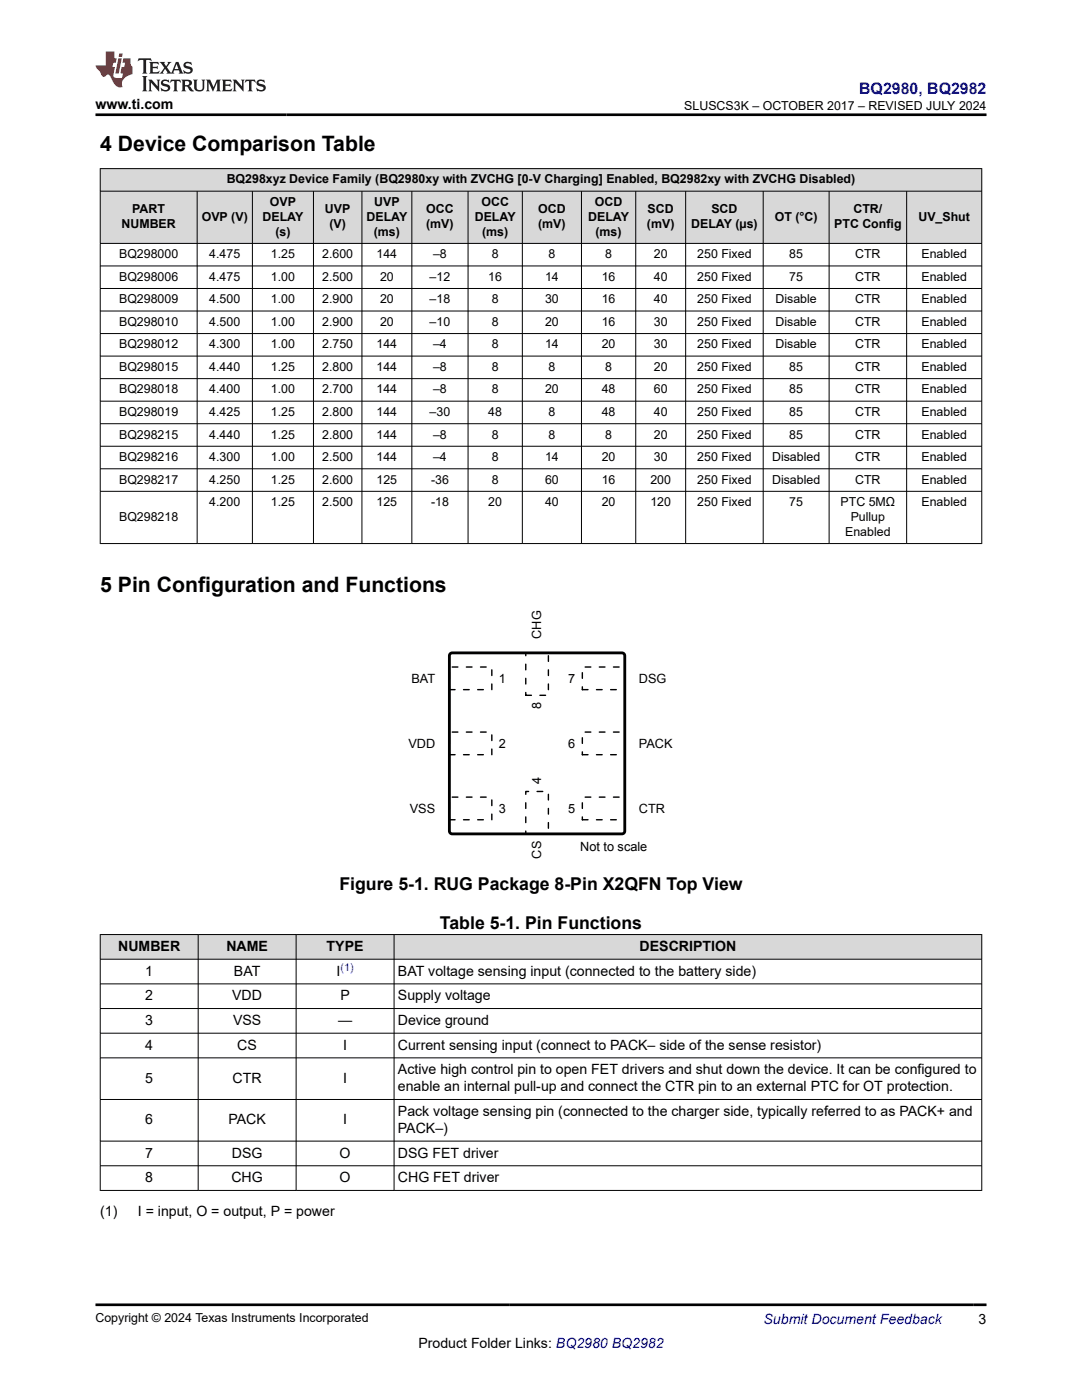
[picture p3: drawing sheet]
<svg xmlns="http://www.w3.org/2000/svg" width="216mm" height="279mm" viewBox="0 0 216 279" stroke-linecap="round" stroke-linejoin="round" font-family="sans-serif">
<defs><g id="words">
<g font-size="4.2">
<text x="20" y="30.2">4 Device Comparison Table</text>
<text x="20" y="118.1">5 Pin Configuration and Functions</text>
</g>
<g font-size="3.5">
<text x="67.7" y="177.6">Figure 5-1. RUG Package 8-Pin X2QFN Top View</text>
<text x="87.8" y="185.3">Table 5-1. Pin Functions</text>
</g>
<text font-size="3.2" fill="#00f" x="171.4" y="18.7">BQ2980, BQ2982</text>
<g font-size="2.8">
<text x="19.1" y="21.8">www.ti.com</text>
<text x="23.6" y="189.8">NUMBER</text>
<text x="45.2" y="189.8">NAME</text>
<text x="65.2" y="189.8">TYPE</text>
<text x="127.6" y="189.8">DESCRIPTION</text>
<text x="29" y="194.7">1</text>
<text x="46.7" y="194.7">BAT</text>
<text x="67.2" y="194.7">I</text>
<text x="79.4" y="194.7">BAT voltage sensing input (connected to the battery side)</text>
<text x="29" y="199.6">2</text>
<text x="46.3" y="199.6">VDD</text>
<text x="67.9" y="199.6">P</text>
<text x="79.4" y="199.6">Supply voltage</text>
<text x="29" y="204.5">3</text>
<text x="29" y="209.5">4</text>
<text x="46.5" y="204.5">VSS</text>
<text x="47.4" y="209.5">CS</text>
<text x="67.5" y="204.5">—</text>
<text x="68.5" y="209.5">I</text>
<text x="79.4" y="204.5">Device ground</text>
<text x="79.4" y="209.5">Current sensing input (connect to PACK– side of the sense resistor)</text>
<text x="79.4" y="214.4">Active high control pin to open FET drivers and shut down the device. It can be configured to</text>
<text x="29" y="216.1">5</text>
<text x="46.4" y="216.1">CTR</text>
<text x="68.5" y="216.1">I</text>
<text x="79.4" y="217.8">enable an internal pull-up and connect the CTR pin to an external PTC for OT protection.</text>
<text x="29" y="224.4">6</text>
<text x="45.6" y="224.4">PACK</text>
<text x="68.5" y="224.4">I</text>
<text x="79.4" y="222.7">Pack voltage sensing pin (connected to the charger side, typically referred to as PACK+ and</text>
<text x="79.4" y="226.1">PACK–)</text>
<text x="29" y="231">7</text>
<text x="46.3" y="231">DSG</text>
<text x="67.8" y="231">O</text>
<text x="79.4" y="231">DSG FET driver</text>
<text x="29" y="235.9">8</text>
<text x="46.2" y="235.9">CHG</text>
<text x="67.8" y="235.9">O</text>
<text x="79.4" y="235.9">CHG FET driver</text>
<text x="20" y="242.7">(1)</text>
<text x="27.5" y="242.7">I = input, O = output, P = power</text>
<text x="83.5" y="269">Product Folder Links: BQ2980 BQ2982</text>
<text x="195.3" y="264.2">3</text>
</g>
<text font-size="2.8" fill="#00f" x="152.4" y="264.2">Submit Document Feedback</text>
<g font-size="2.5">
<text x="136.5" y="21.9">SLUSCS3K – OCTOBER 2017 – REVISED JULY 2024</text>
<text x="45.2" y="36.6">BQ298xyz Device Family (BQ2980xy with ZVCHG [0-V Charging] Enabled, BQ2982xy with ZVCHG Disabled)</text>
<text x="53.8" y="41.1">OVP</text>
<text x="74.7" y="41.1">UVP</text>
<text x="96.1" y="41.1">OCC</text>
<text x="118.7" y="41.1">OCD</text>
<text x="24.3" y="45.6">NUMBER</text>
<text x="26.4" y="42.6">PART</text>
<text x="40.3" y="44.1">OVP (V)</text>
<text x="52.4" y="44.1">DELAY</text>
<text x="54.9" y="47">(s)</text>
<text x="64.8" y="42.6">UVP</text>
<text x="65.7" y="45.6">(V)</text>
<text x="73.1" y="44.1">DELAY</text>
<text x="74.6" y="47">(ms)</text>
<text x="85" y="42.6">OCC</text>
<text x="85" y="45.6">(mV)</text>
<text x="94.7" y="44.1">DELAY</text>
<text x="96.2" y="47">(ms)</text>
<text x="107.4" y="42.6">OCD</text>
<text x="107.4" y="45.6">(mV)</text>
<text x="117.4" y="44.1">DELAY</text>
<text x="118.8" y="47">(ms)</text>
<text x="129.1" y="45.6">(mV)</text>
<text x="129.2" y="42.6">SCD</text>
<text x="137.9" y="45.6">DELAY (µs)</text>
<text x="141.9" y="42.6">SCD</text>
<text x="154.6" y="44.1">OT (°C)</text>
<text x="166.5" y="45.6">PTC Config</text>
<text x="170.3" y="42.6">CTR/</text>
<text x="183.3" y="44.1">UV_Shut</text>
<text x="23.8" y="51.5">BQ298000</text>
<text x="41.8" y="51.5">4.475</text>
<text x="54.1" y="51.5">1.25</text>
<text x="64.3" y="51.5">2.600</text>
<text x="75.1" y="51.5">144</text>
<text x="86.4" y="51.5">–8</text>
<text x="98.1" y="51.5">8</text>
<text x="109.4" y="51.5">8</text>
<text x="120.8" y="51.5">8</text>
<text x="130.5" y="51.5">20</text>
<text x="139.1" y="51.5">250 Fixed</text>
<text x="157.5" y="51.5">85</text>
<text x="170.6" y="51.5">CTR</text>
<text x="183.9" y="51.5">Enabled</text>
<text x="23.8" y="56">BQ298006</text>
<text x="41.8" y="56">4.475</text>
<text x="54.1" y="56">1.00</text>
<text x="64.3" y="56">2.500</text>
<text x="75.8" y="56">20</text>
<text x="85.7" y="56">–12</text>
<text x="97.4" y="56">16</text>
<text x="108.8" y="56">14</text>
<text x="120.1" y="56">16</text>
<text x="130.5" y="56">40</text>
<text x="139.1" y="56">250 Fixed</text>
<text x="157.5" y="56">75</text>
<text x="170.6" y="56">CTR</text>
<text x="183.9" y="56">Enabled</text>
<text x="23.8" y="60.5">BQ298009</text>
<text x="23.8" y="65">BQ298010</text>
<text x="41.8" y="60.5">4.500</text>
<text x="41.8" y="65">4.500</text>
<text x="54.1" y="60.5">1.00</text>
<text x="54.1" y="65">1.00</text>
<text x="64.3" y="60.5">2.900</text>
<text x="64.3" y="65">2.900</text>
<text x="75.8" y="60.5">20</text>
<text x="75.8" y="65">20</text>
<text x="85.7" y="60.5">–18</text>
<text x="85.7" y="65">–10</text>
<text x="98.1" y="60.5">8</text>
<text x="98.1" y="65">8</text>
<text x="108.8" y="60.5">30</text>
<text x="108.8" y="65">20</text>
<text x="120.1" y="60.5">16</text>
<text x="120.1" y="65">16</text>
<text x="130.5" y="60.5">40</text>
<text x="130.5" y="65">30</text>
<text x="139.1" y="60.5">250 Fixed</text>
<text x="139.1" y="65">250 Fixed</text>
<text x="154.7" y="60.5">Disable</text>
<text x="154.7" y="65">Disable</text>
<text x="170.6" y="60.5">CTR</text>
<text x="170.6" y="65">CTR</text>
<text x="183.9" y="60.5">Enabled</text>
<text x="183.9" y="65">Enabled</text>
<text x="23.8" y="69.5">BQ298012</text>
<text x="41.8" y="69.5">4.300</text>
<text x="54.1" y="69.5">1.00</text>
<text x="64.3" y="69.5">2.750</text>
<text x="75.1" y="69.5">144</text>
<text x="86.4" y="69.5">–4</text>
<text x="98.1" y="69.5">8</text>
<text x="108.8" y="69.5">14</text>
<text x="120.1" y="69.5">20</text>
<text x="130.5" y="69.5">30</text>
<text x="139.1" y="69.5">250 Fixed</text>
<text x="154.7" y="69.5">Disable</text>
<text x="170.6" y="69.5">CTR</text>
<text x="183.9" y="69.5">Enabled</text>
<text x="23.8" y="74">BQ298015</text>
<text x="41.8" y="74">4.440</text>
<text x="54.1" y="74">1.25</text>
<text x="64.3" y="74">2.800</text>
<text x="75.1" y="74">144</text>
<text x="86.4" y="74">–8</text>
<text x="98.1" y="74">8</text>
<text x="109.4" y="74">8</text>
<text x="120.8" y="74">8</text>
<text x="130.5" y="74">20</text>
<text x="139.1" y="74">250 Fixed</text>
<text x="157.5" y="74">85</text>
<text x="170.6" y="74">CTR</text>
<text x="183.9" y="74">Enabled</text>
<text x="23.8" y="78.5">BQ298018</text>
<text x="23.8" y="83">BQ298019</text>
<text x="41.8" y="78.5">4.400</text>
<text x="41.8" y="83">4.425</text>
<text x="54.1" y="78.5">1.00</text>
<text x="54.1" y="83">1.25</text>
<text x="64.3" y="78.5">2.700</text>
<text x="64.3" y="83">2.800</text>
<text x="75.1" y="78.5">144</text>
<text x="75.1" y="83">144</text>
<text x="85.7" y="83">–30</text>
<text x="86.4" y="78.5">–8</text>
<text x="97.4" y="83">48</text>
<text x="98.1" y="78.5">8</text>
<text x="108.8" y="78.5">20</text>
<text x="109.4" y="83">8</text>
<text x="120.1" y="78.5">48</text>
<text x="120.1" y="83">48</text>
<text x="130.5" y="78.5">60</text>
<text x="130.5" y="83">40</text>
<text x="139.1" y="78.5">250 Fixed</text>
<text x="139.1" y="83">250 Fixed</text>
<text x="157.5" y="78.5">85</text>
<text x="157.5" y="83">85</text>
<text x="170.6" y="78.5">CTR</text>
<text x="170.6" y="83">CTR</text>
<text x="183.9" y="78.5">Enabled</text>
<text x="183.9" y="83">Enabled</text>
<text x="23.8" y="87.5">BQ298215</text>
<text x="41.8" y="87.5">4.440</text>
<text x="54.1" y="87.5">1.25</text>
<text x="64.3" y="87.5">2.800</text>
<text x="75.1" y="87.5">144</text>
<text x="86.4" y="87.5">–8</text>
<text x="98.1" y="87.5">8</text>
<text x="109.4" y="87.5">8</text>
<text x="120.8" y="87.5">8</text>
<text x="130.5" y="87.5">20</text>
<text x="139.1" y="87.5">250 Fixed</text>
<text x="157.5" y="87.5">85</text>
<text x="170.6" y="87.5">CTR</text>
<text x="183.9" y="87.5">Enabled</text>
<text x="23.8" y="92">BQ298216</text>
<text x="41.8" y="92">4.300</text>
<text x="54.1" y="92">1.00</text>
<text x="64.3" y="92">2.500</text>
<text x="75.1" y="92">144</text>
<text x="86.4" y="92">–4</text>
<text x="98.1" y="92">8</text>
<text x="108.8" y="92">14</text>
<text x="120.1" y="92">20</text>
<text x="130.5" y="92">30</text>
<text x="139.1" y="92">250 Fixed</text>
<text x="154.1" y="92">Disabled</text>
<text x="170.6" y="92">CTR</text>
<text x="183.9" y="92">Enabled</text>
<text x="23.8" y="96.5">BQ298217</text>
<text x="41.8" y="96.5">4.250</text>
<text x="41.8" y="101">4.200</text>
<text x="54.1" y="96.5">1.25</text>
<text x="54.1" y="101">1.25</text>
<text x="64.3" y="96.5">2.600</text>
<text x="64.3" y="101">2.500</text>
<text x="75.1" y="96.5">125</text>
<text x="75.1" y="101">125</text>
<text x="86" y="96.5">-36</text>
<text x="86" y="101">-18</text>
<text x="97.4" y="101">20</text>
<text x="98.1" y="96.5">8</text>
<text x="108.8" y="96.5">60</text>
<text x="108.8" y="101">40</text>
<text x="120.1" y="96.5">16</text>
<text x="120.1" y="101">20</text>
<text x="129.8" y="96.5">200</text>
<text x="129.8" y="101">120</text>
<text x="139.1" y="96.5">250 Fixed</text>
<text x="139.1" y="101">250 Fixed</text>
<text x="154.1" y="96.5">Disabled</text>
<text x="157.5" y="101">75</text>
<text x="167.7" y="101">PTC 5MΩ</text>
<text x="170.6" y="96.5">CTR</text>
<text x="183.9" y="96.5">Enabled</text>
<text x="183.9" y="101">Enabled</text>
<text x="23.8" y="104">BQ298218</text>
<text x="168.6" y="106.9">Enabled</text>
<text x="169.7" y="104">Pullup</text>
<text x="108" y="127.5" transform="rotate(-90 108 127.5)">CHG</text>
<text x="82.1" y="136.2">BAT</text>
<text x="99.5" y="136.2">1</text>
<text x="113.4" y="136.2">7</text>
<text x="127.5" y="136.2">DSG</text>
<text x="108" y="141.6" transform="rotate(-90 108 141.6)">8</text>
<text x="81.5" y="149.2">VDD</text>
<text x="99.5" y="149.2">2</text>
<text x="113.4" y="149.2">6</text>
<text x="127.5" y="149.2">PACK</text>
<text x="108" y="156.5" transform="rotate(-90 108 156.5)">4</text>
<text x="81.8" y="162.2">VSS</text>
<text x="99.5" y="162.2">3</text>
<text x="113.4" y="162.2">5</text>
<text x="127.5" y="162.2">CTR</text>
<text x="108" y="171.4" transform="rotate(-90 108 171.4)">CS</text>
<text x="115.8" y="169.8">Not to scale</text>
<text x="19.1" y="263.9">Copyright © 2024 Texas Instruments Incorporated</text>
</g>
<text font-size="2.1" fill="#00f" x="68" y="193.8">(1)</text>
</g></defs>
<g fill="#d8d8d8">
<path d="M20 33.7h175.9v4.5h-175.9z" fill-rule="evenodd"/>
<path d="M20 38.2h175.9v10.4h-175.9z" fill-rule="evenodd"/>
<path d="M20.1 33.7h175.7v4.4h-175.7z" fill-rule="evenodd"/>
<path d="M20.1 38.2h19.2v10.3h-19.2z" fill-rule="evenodd"/>
<path d="M39.4 38.2h10.9v10.3h-10.9z" fill-rule="evenodd"/>
<path d="M50.4 38.2h12.1v10.3h-12.1z" fill-rule="evenodd"/>
<path d="M62.6 38.2h9.6v10.3h-9.6z" fill-rule="evenodd"/>
<path d="M72.3 38.2h9.8v10.3h-9.8z" fill-rule="evenodd"/>
<path d="M82.2 38.2h11.1v10.3h-11.1z" fill-rule="evenodd"/>
<path d="M93.5 38.2h10.7v10.3h-10.7z" fill-rule="evenodd"/>
<path d="M104.3 38.2h11.7v10.3h-11.7z" fill-rule="evenodd"/>
<path d="M116.1 38.2h10.7v10.3h-10.7z" fill-rule="evenodd"/>
<path d="M126.9 38.2h9.9v10.3h-9.9z" fill-rule="evenodd"/>
<path d="M136.9 38.2h15.3v10.3h-15.3z" fill-rule="evenodd"/>
<path d="M152.3 38.2h13.1v10.3h-13.1z" fill-rule="evenodd"/>
<path d="M165.5 38.2h15.3v10.3h-15.3z" fill-rule="evenodd"/>
<path d="M181 38.2h14.8v10.3h-14.8z" fill-rule="evenodd"/>
</g>
<g fill="none" stroke="#000" stroke-width=".2">
<path d="M19.9 33.7h176.1M19.9 38.2h176.1M20 33.6v74.9M39.3 38.2v70.3M50.4 38.2v70.3M62.5 38.2v70.3M72.2 38.2v70.3M82.2 38.2v70.3M93.4 38.2v70.3M104.2 38.2v70.3M116 38.2v70.3M126.9 38.2v70.3"/>
<path d="M136.8 38.2v70.3M152.3 38.2v70.3M165.4 38.2v70.3M180.9 38.2v70.3M195.9 33.6v74.9M19.9 48.6h176.1M19.9 53.1h176.1M19.9 57.6h176.1M19.9 62.1h176.1M19.9 66.6h176.1M19.9 71.1h176.1M19.9 75.6h176.1"/>
<path d="M19.9 80.1h176.1M19.9 84.6h176.1M19.9 89.1h176.1M19.9 93.6h176.1M19.9 98.1h176.1M19.9 108.5h176.1"/>
</g>
<path d="M89.7 133.1h8.4v4.5h-8.4z" fill="#fff"/>
<path d="M89.7 133.1h8.4v4.5h-8.4z" fill="none" stroke="#000" stroke-width=".28" stroke-dasharray="1.1 1.7"/>
<path d="M89.7 146.1h8.4v4.5h-8.4z" fill="#fff"/>
<path d="M89.7 146.1h8.4v4.5h-8.4z" fill="none" stroke="#000" stroke-width=".28" stroke-dasharray="1.1 1.7"/>
<path d="M89.7 159.1h8.4v4.5h-8.4z" fill="#fff"/>
<path d="M89.7 159.1h8.4v4.5h-8.4z" fill="none" stroke="#000" stroke-width=".28" stroke-dasharray="1.1 1.7"/>
<path d="M104.9 158h4.5v8.4h-4.5z" fill="#fff"/>
<path d="M104.9 158h4.5v8.4h-4.5z" fill="none" stroke="#000" stroke-width=".28" stroke-dasharray="1.1 1.7"/>
<path d="M116.2 159.1h8.5v4.5h-8.5z" fill="#fff"/>
<path d="M116.2 159.1h8.5v4.5h-8.5z" fill="none" stroke="#000" stroke-width=".28" stroke-dasharray="1.1 1.7"/>
<path d="M116.2 146.1h8.5v4.5h-8.5z" fill="#fff"/>
<path d="M116.2 146.1h8.5v4.5h-8.5z" fill="none" stroke="#000" stroke-width=".28" stroke-dasharray="1.1 1.7"/>
<path d="M116.2 133.1h8.5v4.5h-8.5z" fill="#fff"/>
<path d="M116.2 133.1h8.5v4.5h-8.5z" fill="none" stroke="#000" stroke-width=".28" stroke-dasharray="1.1 1.7"/>
<path d="M104.9 130.3h4.5v8.5h-4.5z" fill="#fff"/>
<path d="M104.9 130.3h4.5v8.5h-4.5z" fill="none" stroke="#000" stroke-width=".28" stroke-dasharray="1.1 1.7"/>
<path d="M89.7 130.6l.5-.3h33.9l.5 .3 .1 35.3-.3 .4-34.2 .1-.5-.3z" fill="none" stroke="#000" stroke-width=".56"/>
<g fill="#d8d8d8">
<path d="M20 186.5h175.9v4.9h-175.9z" fill-rule="evenodd"/>
<path d="M20.1 186.6h19.4v4.8h-19.4z" fill-rule="evenodd"/>
<path d="M39.6 186.6h19.4v4.8h-19.4z" fill-rule="evenodd"/>
<path d="M59.2 186.6h19.4v4.8h-19.4z" fill-rule="evenodd"/>
<path d="M78.7 186.6h117.1v4.8h-117.1z" fill-rule="evenodd"/>
</g>
<g fill="none" stroke="#000" stroke-width=".2">
<path d="M19.9 186.5h176.1M19.9 191.4h176.1M19.9 196.4h176.1M20 186.4v51.2M39.5 186.4v51.2M59.1 186.4v51.2M78.6 186.4v51.2M195.9 186.4v51.2M19.9 201.3h176.1M19.9 206.2h176.1M19.9 211.1h176.1M19.9 219.4h176.1"/>
<path d="M19.9 227.7h176.1M19.9 232.7h176.1M19.9 237.6h176.1"/>
</g>
<path d="M27.7 11.6l-.2 .6 .5-.2h.6v.1v2.2l-.2 .4h1l-.2-.4v-2.2v-.1h.5l.5 .2-.1-.6zM29.8 12.4l.2 .3v1.6l-.2 .4h1.9l.1-.6a1.08 1.08 0 0 1-1.3 .2v-.7h.6l.4 .2v-.7l-.4 .2h-.6v-.5l.2-.2a1 1 0 0 1 1 .3l-.1-.5zM31.8 12.4l1 1.1-1 1.2h.9l-.2-.2 .4-.8 .5 .8-.2 .2h1.6l-.2-.2 .1-.5h1l.1 .5-.1 .2h.9l-.2-.4-.8-1.9h-.5l-1 2.1-.8-1.1 .9-1h-.8l.2 .2-.5 .6-.3-.6 .1-.2zM35.2 12.8l.4 1h-.8zM36.8 12.5a.65 .65 0 0 0-.2 .7 .65 .65 0 0 0 .6 .5l.7 .1 .1 .3a.79 .79 0 0 1-.7 .4 .79 .79 0 0 1-.7-.5l.1 .7 .2-.1a.93 .93 0 0 0 1.1 0 .93 .93 0 0 0 .4-.9 1.46 1.46 0 0 0-1.2-.6l-.1-.3a1.09 1.09 0 0 1 1.2 .2l-.2-.6-.1 .1-.6-.2zM28.4 15.2l.2 .4v2.2l-.2 .4h1l-.2-.4v-2.2l.2-.4zM29.6 15.9l.2 .4v1.5l-.2 .4h.8l-.3-.4v-1.3l1.7 1.8v-2l.2-.4h-.8l.2 .2 .1 1.1-1.2-1.3zM32.3 16a.65 .65 0 0 0-.2 .8 .65 .65 0 0 0 .7 .4l.6 .2 .1 .2a.79 .79 0 0 1-.7 .4 .79 .79 0 0 1-.7-.5l.1 .7 .2-.1a.93 .93 0 0 0 1.1 .1 .93 .93 0 0 0 .4-1 1.46 1.46 0 0 0-1.2-.5l-.1-.4a1.09 1.09 0 0 1 1.2 .2l-.2-.6-.1 .1-.6-.1zM34.1 15.9l-.1 .6a.63 .63 0 0 1 .7-.3l.1 1.6-.3 .4h1l-.2-.4v-1.6a.66 .66 0 0 1 .8 .3l-.1-.6zM36.2 15.9l.2 .4v1.5l-.2 .4h.9l-.2-.2v-.7h.5l.1 .2a.79 .79 0 0 0 1.2 .6l-1-.9a.61 .61 0 0 0 .6-.6 .61 .61 0 0 0-.5-.7zM36.9 16.2h.2a.47 .47 0 0 1 .5 .1 .47 .47 0 0 1 .1 .5l-.2 .1-.6 .1zM38.5 15.9l.2 .2a2.27 2.27 0 0 0 .4 2 1.04 1.04 0 0 0 1.7-.7v-1.3l.2-.2h-.8l.2 .4v1.1a.6 .6 0 0 1-.6 .6 .6 .6 0 0 1-.6-.6v-1.1l.3-.4zM41.1 15.9l.2 .4v1.5l-.2 .4h.7l-.2-.4v-1.4l.9 1.9 .8-1.9v1.4l-.2 .4h1l-.3-.4v-1.5l.3-.4h-.8l-.7 1.5-.7-1.5zM44.3 15.9l.2 .4v1.5l-.2 .4h1.9l.1-.6a1.09 1.09 0 0 1-1.3 .2v-.7h.6l.4 .2v-.6l-.4 .2h-.6v-.6l.2-.1a1.01 1.01 0 0 1 1 .3l-.1-.6zM46.4 15.9l.3 .4v1.5l-.3 .4h.8l-.2-.4v-1.3l1.6 1.8v-2l.2-.4h-.7l.2 .2v1.1l-1.2-1.3zM49 15.9l-.1 .6a.63 .63 0 0 1 .8-.3v1.6l-.3 .4h1l-.2-.4v-1.6a.66 .66 0 0 1 .8 .3l-.1-.6zM51.4 16a.65 .65 0 0 0-.2 .8 .65 .65 0 0 0 .6 .4l.6 .2 .2 .2a.79 .79 0 0 1-.8 .4 .79 .79 0 0 1-.6-.5l.1 .7 .2-.1a.93 .93 0 0 0 1 .1 .93 .93 0 0 0 .5-1 1.46 1.46 0 0 0-1.3-.5l-.1-.4a1.09 1.09 0 0 1 1.3 .2l-.2-.6-.2 .1-.5-.1z" fill="#231f20"/>
<path d="M21.1 10.3v2.7h-2.1l.1 .4 .9 1a.95 .95 0 0 0 .9 .9 .59 .59 0 0 1 .6-.4 .59 .59 0 0 1 .5 .3l.4 .8a1.59 1.59 0 0 0 2.1 1.4 1.61 1.61 0 0 1 1-2.3l1-.3-.1-1.5a1.59 1.59 0 0 1-.4-1.7h-1.4l-.2 .9h.5l-.1 .9h-.5l-.2 .9v.3l.4 .1-.2 .9h-.6a.73 .73 0 0 1-1.1-.7l.3-1.5h-.5l.2-.9h.5l.2-.9h-.5v-1.3zM23.6 11.6l-.6 3.1h.7l.6-3.1zM23.8 10.7l-.1 .6h.7l.1-.6z" fill="#ed1c24"/>
<path d="M19.1 22.9h177.8M19.1 260.4h177.8" fill="none" stroke="#000" stroke-width=".53"/>
<use href="#words"/>
</svg>
